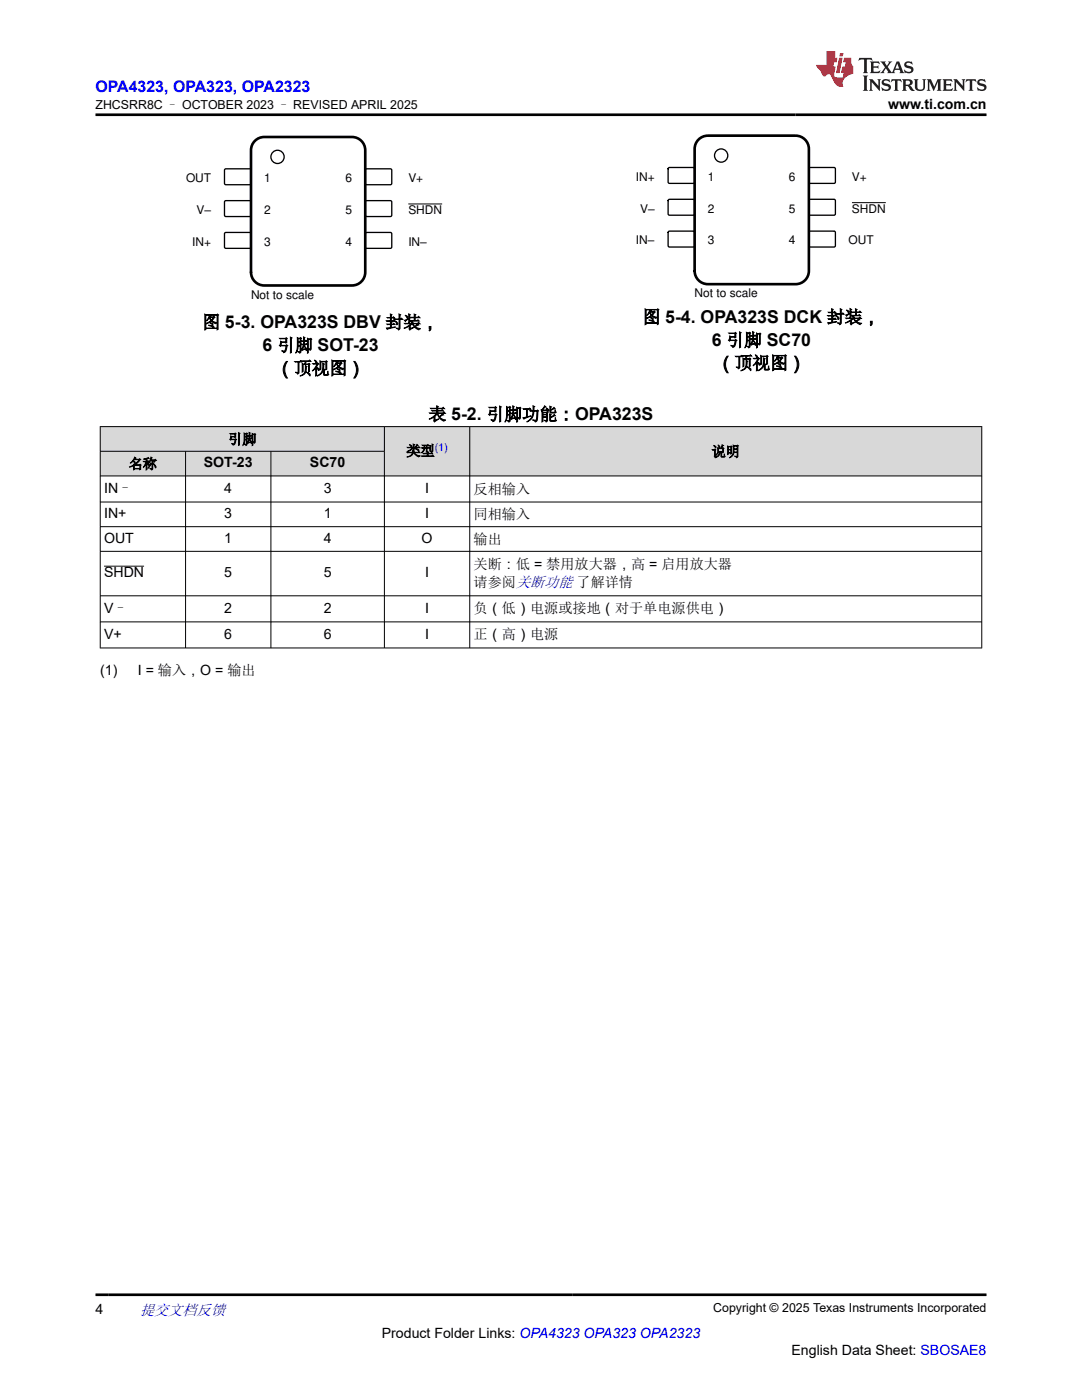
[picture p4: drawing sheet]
<svg xmlns="http://www.w3.org/2000/svg" width="216mm" height="279mm" viewBox="0 0 216 279" stroke-linecap="round" stroke-linejoin="round" font-family="sans-serif">
<defs><g id="words">
<g font-size="3.5">
<text x="40.4" y="65.5">图 5-3. OPA323S DBV 封装，</text>
<text x="128.2" y="64.5">图 5-4. OPA323S DCK 封装，</text>
<text x="52.4" y="70.1">6 引脚 SOT-23</text>
<text x="142" y="69.1">6 引脚 SC70</text>
<text x="55.2" y="74.7">（顶视图）</text>
<text x="143.1" y="73.7">（顶视图）</text>
<text x="85.5" y="83.9">表 5-2. 引脚功能：OPA323S</text>
</g>
<text font-size="3.2" fill="#00f" x="19" y="18.3">OPA4323, OPA323, OPA2323</text>
<text font-size="3" fill="#00f" x="27.9" y="262.4">提交文档反馈</text>
<g font-size="2.8">
<text x="177.2" y="21.7">www.ti.com.cn</text>
<text x="45.5" y="88.6">引脚</text>
<text x="25.7" y="93.5">名称</text>
<text x="40.7" y="93.3">SOT-23</text>
<text x="61.9" y="93.3">SC70</text>
<text x="81.1" y="90.9">类型</text>
<text x="142" y="91.1">说明</text>
<text x="20.8" y="98.5">IN–</text>
<text x="44.8" y="98.3">4</text>
<text x="64.6" y="98.3">3</text>
<text x="84.8" y="98.3">I</text>
<text x="94.5" y="98.6">反相输入</text>
<text x="20.8" y="103.4">IN+</text>
<text x="44.8" y="103.4">3</text>
<text x="64.6" y="103.4">1</text>
<text x="84.8" y="103.4">I</text>
<text x="94.5" y="103.7">同相输入</text>
<text x="20.8" y="108.3">OUT</text>
<text x="44.8" y="108.3">1</text>
<text x="64.6" y="108.3">4</text>
<text x="84.1" y="108.3">O</text>
<text x="94.5" y="108.6">输出</text>
<text x="94.5" y="113.5">关断：低 = 禁用放大器，高 = 启用放大器</text>
<text x="20.8" y="115.2">SHDN</text>
<text x="44.8" y="115.2">5</text>
<text x="64.6" y="115.2">5</text>
<text x="84.8" y="115.2">I</text>
<text x="94.5" y="117.2">请参阅关断功能 了解详情</text>
<text x="20.8" y="122.4">V–</text>
<text x="44.8" y="122.2">2</text>
<text x="64.6" y="122.2">2</text>
<text x="84.8" y="122.2">I</text>
<text x="94.5" y="122.4">负（低）电源或接地（对于单电源供电）</text>
<text x="20.8" y="127.4">V+</text>
<text x="44.8" y="127.4">6</text>
<text x="64.6" y="127.4">6</text>
<text x="84.8" y="127.4">I</text>
<text x="94.5" y="127.6">正（高）电源</text>
<text x="20" y="134.7">(1)</text>
<text x="27.5" y="134.7">I = 输入，O = 输出</text>
<text x="19" y="262.1">4</text>
<text x="76.2" y="266.9">Product Folder Links: OPA4323 OPA323 OPA2323</text>
<text x="157.9" y="270.3">English Data Sheet: SBOSAE8</text>
</g>
<g font-size="2.5">
<text x="19" y="21.8">ZHCSRR8C – OCTOBER 2023 – REVISED APRIL 2025</text>
<text x="142.3" y="261.8">Copyright © 2025 Texas Instruments Incorporated</text>
</g>
<g font-size="2.4">
<text x="37.1" y="36.3">OUT</text>
<text x="52.7" y="36.3">1</text>
<text x="68.9" y="36.3">6</text>
<text x="81.5" y="36.3">V+</text>
<text x="126.9" y="36.1">IN+</text>
<text x="141.3" y="36.1">1</text>
<text x="157.4" y="36.1">6</text>
<text x="170" y="36.1">V+</text>
<text x="39.2" y="42.7">V±</text>
<text x="52.7" y="42.7">2</text>
<text x="68.9" y="42.7">5</text>
<text x="81.5" y="42.7">SHDN</text>
<text x="127.8" y="42.4">V±</text>
<text x="141.3" y="42.4">2</text>
<text x="157.4" y="42.4">5</text>
<text x="170" y="42.4">SHDN</text>
<text x="38.4" y="49">IN+</text>
<text x="52.7" y="49">3</text>
<text x="68.9" y="49">4</text>
<text x="81.5" y="49">IN±</text>
<text x="126.9" y="48.8">IN±</text>
<text x="141.3" y="48.8">3</text>
<text x="157.4" y="48.8">4</text>
<text x="169.3" y="48.8">OUT</text>
<text x="50.1" y="59.6">Not to scale</text>
<text x="138.6" y="59.4">Not to scale</text>
</g>
<text font-size="2.1" fill="#00f" x="86.7" y="90">(1)</text>
</g></defs>
<path d="M44.8 33.8l.3-.1h4.9l.1 .3-.1 2.7-.2 .2-4.9-.1-.1-.2z" fill="none" stroke="#000" stroke-width=".26"/>
<path d="M73 33.7h5l.2 .3-.1 2.7-.2 .2-4.9-.1-.1-.2v-2.6z" fill-rule="evenodd" fill="#fff"/>
<path d="M73 33.7h5l.2 .3-.1 2.7-.2 .2-4.9-.1-.1-.2v-2.6z" fill="none" stroke="#000" stroke-width=".26"/>
<path d="M44.8 40.2l.3-.2 4.9 .1 .1 .2-.1 2.8-.2 .1h-4.9l-.1-.2z" fill-rule="evenodd" fill="#fff"/>
<path d="M44.8 40.2l.3-.2 4.9 .1 .1 .2-.1 2.8-.2 .1h-4.9l-.1-.2z" fill="none" stroke="#000" stroke-width=".26"/>
<path d="M73 40.1h5l.2 .2-.1 2.8-.2 .1h-4.9l-.1-.2v-2.7z" fill-rule="evenodd" fill="#fff"/>
<path d="M73 40.1h5l.2 .2-.1 2.8-.2 .1h-4.9l-.1-.2v-2.7z" fill="none" stroke="#000" stroke-width=".26"/>
<path d="M81.5 40.7h6.7" fill="none" stroke="#000" stroke-width=".2"/>
<path d="M44.8 46.5l.3-.1h4.9l.1 .3-.1 2.7-.2 .2-4.9-.1-.1-.2z" fill-rule="evenodd" fill="#fff"/>
<path d="M44.8 46.5l.3-.1h4.9l.1 .3-.1 2.7-.2 .2-4.9-.1-.1-.2z" fill="none" stroke="#000" stroke-width=".26"/>
<path d="M73 46.4h5l.2 .3-.1 2.7-.2 .2-4.9-.1-.1-.2v-2.6z" fill-rule="evenodd" fill="#fff"/>
<g fill="none" stroke="#000" stroke-width=".26">
<path d="M73 46.4h5l.2 .3-.1 2.7-.2 .2-4.9-.1-.1-.2v-2.6z"/>
<circle cx="55.4" cy="31.3" r="1.32"/>
</g>
<path d="M51.1 27.9l1-.5 .6-.1h17.5a2.65 2.65 0 0 1 2.7 2.7v24.3a2.65 2.65 0 0 1-2.7 2.7h-17.5a2.65 2.65 0 0 1-2.6-2.7v-24.3a2.64 2.64 0 0 1 1-2.1z" fill="none" stroke="#000" stroke-width=".53"/>
<path d="M133.4 33.5h5.1l.1 .2v2.8l-.3 .1h-4.9l-.1-.3v-2.6z" fill-rule="evenodd" fill="#fff"/>
<path d="M133.4 33.5h5.1l.1 .2v2.8l-.3 .1h-4.9l-.1-.3v-2.6z" fill="none" stroke="#000" stroke-width=".26"/>
<path d="M161.5 33.5h5.1l.1 .2v2.8l-.3 .1h-4.9l-.1-.3v-2.6z" fill-rule="evenodd" fill="#fff"/>
<path d="M161.5 33.5h5.1l.1 .2v2.8l-.3 .1h-4.9l-.1-.3v-2.6z" fill="none" stroke="#000" stroke-width=".26"/>
<path d="M133.4 39.8h5.1l.1 .2v2.8l-.3 .1h-4.9l-.1-.2v-2.7z" fill-rule="evenodd" fill="#fff"/>
<path d="M133.4 39.8h5.1l.1 .2v2.8l-.3 .1h-4.9l-.1-.2v-2.7z" fill="none" stroke="#000" stroke-width=".26"/>
<path d="M161.5 39.8h5.1l.1 .2v2.8l-.3 .1h-4.9l-.1-.2v-2.7z" fill-rule="evenodd" fill="#fff"/>
<path d="M161.5 39.8h5.1l.1 .2v2.8l-.3 .1h-4.9l-.1-.2v-2.7z" fill="none" stroke="#000" stroke-width=".26"/>
<path d="M170 40.4h6.7" fill="none" stroke="#000" stroke-width=".2"/>
<path d="M133.4 46.2h5.1l.1 .2v2.8l-.3 .1h-4.9l-.1-.3v-2.6z" fill-rule="evenodd" fill="#fff"/>
<path d="M133.4 46.2h5.1l.1 .2v2.8l-.3 .1h-4.9l-.1-.3v-2.6z" fill="none" stroke="#000" stroke-width=".26"/>
<path d="M161.5 46.2h5.1l.1 .2v2.8l-.3 .1h-4.9l-.1-.3v-2.6z" fill-rule="evenodd" fill="#fff"/>
<g fill="none" stroke="#000" stroke-width=".26">
<path d="M161.5 46.2h5.1l.1 .2v2.8l-.3 .1h-4.9l-.1-.3v-2.6z"/>
<circle cx="143.9" cy="31" r="1.32"/>
</g>
<path d="M139.2 28.1a2.65 2.65 0 0 1 2.1-1h17.5a2.65 2.65 0 0 1 2.6 2.6v24.4a2.65 2.65 0 0 1-2.6 2.6h-17.5a2.65 2.65 0 0 1-2.7-2.6v-24.4l.1-.6z" fill="none" stroke="#000" stroke-width=".53"/>
<g fill="#d8d8d8">
<path d="M20 85.1h175.9v5h-175.9z" fill-rule="evenodd"/>
<path d="M20.1 85.2h56.5v4.8h-56.5z" fill-rule="evenodd"/>
<path d="M76.8 85.2h16.9v9.7h-16.9z" fill-rule="evenodd"/>
<path d="M93.8 85.2h102v9.7h-102z" fill-rule="evenodd"/>
<path d="M20.1 90.1h16.9v4.8h-16.9z" fill-rule="evenodd"/>
<path d="M37.1 90.1h16.9v4.8h-16.9z" fill-rule="evenodd"/>
<path d="M54.1 90.1h22.5v4.8h-22.5z" fill-rule="evenodd"/>
</g>
<g fill="none" stroke="#000" stroke-width=".2">
<path d="M19.9 85.1h176.1M19.9 90.1h56.9M20 85.1v44.3M37 90.1v39.3M54.1 90.1v39.3M76.7 85.1v44.3M93.7 85.1v44.3M195.9 85.1v44.3M196 95h-176.1M19.9 100.2h176.1M19.9 105.1h176.1M19.9 110h176.1"/>
<path d="M19.9 118.9h176.1M20.8 113h8M19.9 124.1h176.1M19.9 129.3h176.1"/>
</g>
<path d="M171.5 11.6l-.2 .5 .5-.2h.6v.1v2.2l-.2 .4h1l-.2-.4v-2.2v-.1h.5l.6 .2-.2-.5zM173.6 12.3l.2 .4v1.5l-.2 .4h1.9l.1-.6a1.08 1.08 0 0 1-1.3 .2v-.7h.6l.4 .2v-.7l-.4 .2h-.6v-.5l.2-.2a1 1 0 0 1 1 .3l-.1-.5zM175.7 12.3l.9 1.1-1 1.2h.9l-.2-.2 .5-.8 .4 .8-.2 .2h1.6l-.2-.2 .2-.5h.9l.1 .5-.1 .2h.9l-.2-.3-.8-2h-.5l-.9 2.2-.9-1.1 .9-1.1h-.8l.2 .2-.4 .6-.4-.6 .2-.2zM179 12.7l.4 1h-.7zM180.7 12.4a.65 .65 0 0 0-.2 .7 .65 .65 0 0 0 .6 .5l.6 .1 .1 .3a.79 .79 0 0 1-.7 .4 .79 .79 0 0 1-.7-.5l.1 .7 .2-.1a.93 .93 0 0 0 1.1 .1 .93 .93 0 0 0 .4-1 1.46 1.46 0 0 0-1.2-.6l-.1-.3a1.09 1.09 0 0 1 1.2 .2l-.2-.6-.1 .1-.5-.2zM172.2 15.1l.2 .4v2.2l-.2 .4h1l-.2-.4v-2.2l.2-.4zM173.4 15.8l.2 .4v1.5l-.2 .4h.8l-.3-.4 .1-1.3 1.6 1.8v-2l.2-.4h-.7l.1 .2 .1 1.1-1.2-1.3zM176.2 15.9a.65 .65 0 0 0-.2 .8 .65 .65 0 0 0 .6 .4l.6 .2 .1 .2a.79 .79 0 0 1-.7 .4 .79 .79 0 0 1-.7-.5l.1 .7 .2-.1a.93 .93 0 0 0 1.1 .1 .93 .93 0 0 0 .4-.9 1.46 1.46 0 0 0-1.2-.6l-.1-.4a1.09 1.09 0 0 1 1.2 .2l-.1-.6-.2 .1-.5-.1zM177.9 15.8l-.1 .6a.63 .63 0 0 1 .8-.3v1.6l-.3 .4h1l-.2-.4v-1.6a.66 .66 0 0 1 .8 .3l-.1-.6zM180 15.8l.2 .4v1.5l-.2 .4h1l-.2-.2-.1-.7h.5l.1 .2a.79 .79 0 0 0 1.2 .6l-1-.9a.61 .61 0 0 0 .6-.6 .61 .61 0 0 0-.5-.7zM180.8 16.1h.1a.47 .47 0 0 1 .5 .1 .47 .47 0 0 1 .1 .5l-.1 .1-.7 .1zM182.3 15.8l.2 .2a2.27 2.27 0 0 0 .4 2 1.04 1.04 0 0 0 1.7-.7v-1.3l.2-.2h-.8l.2 .4v1.1a.6 .6 0 0 1-.6 .6 .6 .6 0 0 1-.6-.6v-1.1l.3-.4zM184.9 15.8l.2 .4v1.5l-.2 .4h.8l-.3-.4v-1.4l.9 1.9 .9-1.9v1.4l-.3 .4h1l-.2-.4v-1.5l.2-.4h-.8l-.7 1.5-.6-1.5zM188.1 15.8l.2 .4v1.5l-.2 .4h1.9l.1-.6a1.09 1.09 0 0 1-1.3 .2v-.7h.6l.4 .2v-.6l-.4 .2h-.6v-.6l.2-.1a1.01 1.01 0 0 1 1 .3l-.1-.6zM190.2 15.8l.3 .4v1.5l-.3 .4h.8l-.2-.4v-1.3l1.6 1.8v-2l.2-.4h-.7l.2 .2v1.1l-1.2-1.3zM192.8 15.8l-.1 .6a.63 .63 0 0 1 .8-.3v1.6l-.3 .4h1l-.2-.4v-1.6a.66 .66 0 0 1 .8 .3l-.1-.6zM195.2 15.9a.65 .65 0 0 0-.2 .8 .65 .65 0 0 0 .6 .4l.6 .2 .2 .2a.79 .79 0 0 1-.7 .4 .79 .79 0 0 1-.7-.5l.1 .7 .2-.1a.93 .93 0 0 0 1 .1 .93 .93 0 0 0 .5-.9 1.46 1.46 0 0 0-1.3-.6v-.4a1.09 1.09 0 0 1 1.2 .2l-.2-.6-.2 .1-.5-.1z" fill="#231f20"/>
<path d="M164.9 10.2v2.8h-2l.1 .3 .8 1a.95 .95 0 0 0 1 .9 .59 .59 0 0 1 .5-.4 .59 .59 0 0 1 .5 .4l.4 .7a1.59 1.59 0 0 0 2.1 1.4 1.61 1.61 0 0 1 1-2.3l1-.3-.1-1.5a1.59 1.59 0 0 1-.3-1.7h-1.5l-.2 .9h.6l-.2 .9h-.5l-.2 1v.2l.4 .1-.1 .9h-.7a.73 .73 0 0 1-1-.7l.3-1.5h-.5l.1-.9h.5l.2-.9h-.5v-1.3zM167.4 11.5l-.6 3.1h.7l.6-3.1zM167.6 10.6l-.1 .6h.7l.1-.6z" fill="#ed1c24"/>
<path d="M19 22.9h177.8M19 258.4h177.8" fill="none" stroke="#000" stroke-width=".53"/>
<use href="#words"/>
</svg>
